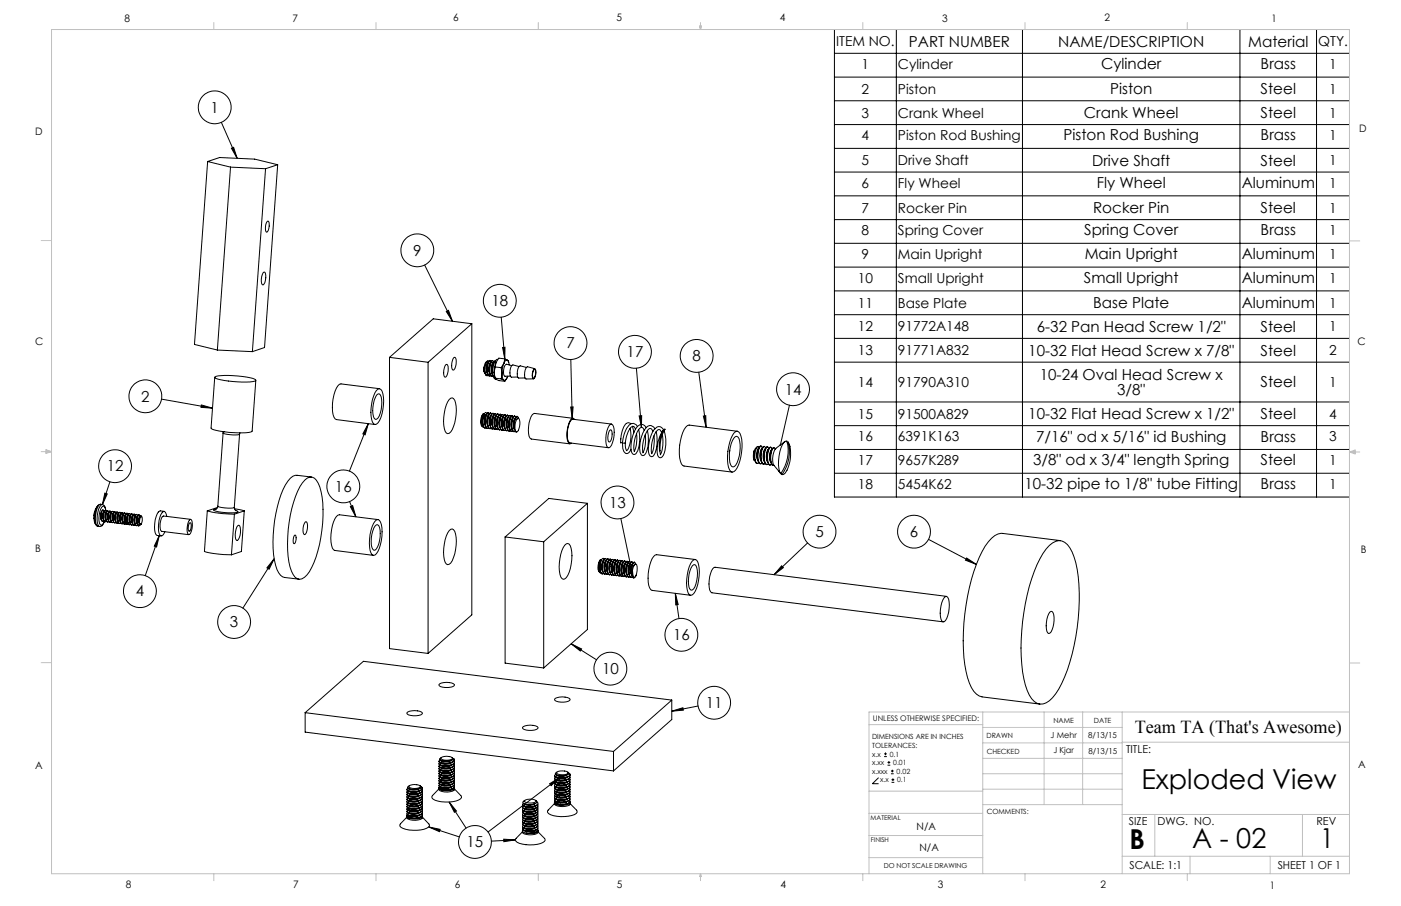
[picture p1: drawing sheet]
<svg xmlns="http://www.w3.org/2000/svg" width="432mm" height="279mm" viewBox="0 0 432 279" stroke-linecap="round" stroke-linejoin="round" font-family="sans-serif">
<defs><g id="words">
<g font-size="8.5">
<text x="351.8" y="243.4">Exploded View</text>
<text x="348.1" y="261.8">B</text>
<text x="367.4" y="261.6">A - 02</text>
<text x="406.9" y="261.6">1</text>
</g>
<text font-size="5.6" x="349.7" y="226.1">Team TA (That's Awesome)</text>
<g font-size="4.7">
<text x="280.1" y="14.4">PART NUMBER</text>
<text x="326.2" y="14.4">NAME/DESCRIPTION</text>
<text x="384.7" y="14.4">Material</text>
<text x="339.3" y="21.3">Cylinder</text>
<text x="388.5" y="21.3">Brass</text>
<text x="342.2" y="29.1">Piston</text>
<text x="388.5" y="29.1">Steel</text>
<text x="64.9" y="34.7">1</text>
<text x="334.1" y="36.4">Crank Wheel</text>
<text x="388.5" y="36.4">Steel</text>
<text x="327.8" y="43.3">Piston Rod Bushing</text>
<text x="388.5" y="43.3">Brass</text>
<text x="336.6" y="51.1">Drive Shaft</text>
<text x="388.5" y="51.1">Steel</text>
<text x="338" y="58">Fly Wheel</text>
<text x="382.7" y="58">Aluminum</text>
<text x="336.9" y="65.7">Rocker Pin</text>
<text x="388.5" y="65.7">Steel</text>
<text x="334.2" y="72.6">Spring Cover</text>
<text x="388.5" y="72.6">Brass</text>
<text x="127.3" y="78.8">9</text>
<text x="334.3" y="79.9">Main Upright</text>
<text x="382.7" y="79.9">Aluminum</text>
<text x="334.1" y="87.3">Small Upright</text>
<text x="382.7" y="87.3">Aluminum</text>
<text x="151.5" y="94.4">18</text>
<text x="336.9" y="95">Base Plate</text>
<text x="382.7" y="95">Aluminum</text>
<text x="174.6" y="107.4">7</text>
<text x="319.6" y="102.4">6-32 Pan Head Screw 1/2&quot;</text>
<text x="388.5" y="102.4">Steel</text>
<text x="193.1" y="110.1">17</text>
<text x="213.4" y="111.4">8</text>
<text x="316.9" y="109.7">10-32 Flat Head Screw x 7/8&quot;</text>
<text x="388.5" y="109.7">Steel</text>
<text x="320.5" y="117.2">10-24 Oval Head Screw x</text>
<text x="388.5" y="119.5">Steel</text>
<text x="43.5" y="123.9">2</text>
<text x="241.9" y="121.7">14</text>
<text x="344.3" y="121.8">3/8&quot;</text>
<text x="316.9" y="129.3">10-32 Flat Head Screw x 1/2&quot;</text>
<text x="388.5" y="129.3">Steel</text>
<text x="319.3" y="136.2">7/16&quot; od x 5/16&quot; id Bushing</text>
<text x="388.5" y="136.2">Brass</text>
<text x="318.4" y="143.5">3/8&quot; od x 3/4&quot; length Spring</text>
<text x="388.5" y="143.5">Steel</text>
<text x="32.9" y="145.4">12</text>
<text x="103.2" y="151.6">16</text>
<text x="315.7" y="150.8">10-32 pipe to 1/8&quot; tube Fitting</text>
<text x="388.5" y="150.8">Brass</text>
<text x="187.7" y="156.6">13</text>
<text x="251.3" y="165.6">5</text>
<text x="280.4" y="165.6">6</text>
<text x="41.8" y="183.9">4</text>
<text x="70.9" y="193.5">3</text>
<text x="207.4" y="197.4">16</text>
<text x="185.6" y="207.8">10</text>
<text x="217.5" y="218.4">11</text>
<text x="143.8" y="261.3">15</text>
</g>
<g font-size="4.2">
<text x="257.7" y="14.3">ITEM NO.</text>
<text x="406.3" y="14.3">QTY.</text>
<text x="265.6" y="21.2">1</text>
<text x="276.8" y="21.2">Cylinder</text>
<text x="409.7" y="21.2">1</text>
<text x="265.6" y="28.9">2</text>
<text x="276.8" y="28.9">Piston</text>
<text x="409.7" y="28.9">1</text>
<text x="265.6" y="36.3">3</text>
<text x="276.8" y="36.3">Crank Wheel</text>
<text x="409.7" y="36.3">1</text>
<text x="265.6" y="43.2">4</text>
<text x="276.8" y="43.2">Piston Rod Bushing</text>
<text x="409.7" y="43.2">1</text>
<text x="265.6" y="50.9">5</text>
<text x="276.8" y="50.9">Drive Shaft</text>
<text x="409.7" y="50.9">1</text>
<text x="265.6" y="57.9">6</text>
<text x="276.8" y="57.9">Fly Wheel</text>
<text x="409.7" y="57.8">1</text>
<text x="265.6" y="65.6">7</text>
<text x="276.8" y="65.6">Rocker Pin</text>
<text x="409.7" y="65.6">1</text>
<text x="265.6" y="72.5">8</text>
<text x="276.8" y="72.5">Spring Cover</text>
<text x="409.7" y="72.5">1</text>
<text x="265.6" y="79.8">9</text>
<text x="276.8" y="79.8">Main Upright</text>
<text x="409.7" y="79.8">1</text>
<text x="264.4" y="87.2">10</text>
<text x="276.8" y="87.2">Small Upright</text>
<text x="409.7" y="87.2">1</text>
<text x="264.4" y="94.9">11</text>
<text x="276.8" y="94.9">Base Plate</text>
<text x="409.7" y="94.9">1</text>
<text x="264.4" y="102.2">12</text>
<text x="276.8" y="102.2">91772A148</text>
<text x="409.7" y="102.2">1</text>
<text x="264.4" y="109.5">13</text>
<text x="276.8" y="109.5">91771A832</text>
<text x="409.7" y="109.5">2</text>
<text x="264.4" y="119.3">14</text>
<text x="276.8" y="119.3">91790A310</text>
<text x="409.7" y="119.3">1</text>
<text x="264.4" y="129.1">15</text>
<text x="276.8" y="129.1">91500A829</text>
<text x="409.7" y="129.1">4</text>
<text x="264.4" y="136.1">16</text>
<text x="276.8" y="136.1">6391K163</text>
<text x="409.7" y="136.1">3</text>
<text x="264.4" y="143.4">17</text>
<text x="276.8" y="143.4">9657K289</text>
<text x="409.7" y="143.4">1</text>
<text x="264.4" y="150.7">18</text>
<text x="276.8" y="150.7">5454K62</text>
<text x="409.7" y="150.7">1</text>
</g>
<g font-size="3.4">
<text x="347.1" y="232.3">TITLE:</text>
<text x="347.9" y="254.3">SIZE</text>
<text x="356.7" y="254.4">DWG. NO.</text>
<text x="405.7" y="254.5">REV</text>
<text x="348.1" y="267.9">SCALE: 1:1</text>
<text x="393.8" y="267.9">SHEET 1 OF 1</text>
</g>
<g font-size="3.2">
<text x="38.3" y="6.7">8</text>
<text x="90.2" y="6.7">7</text>
<text x="139.7" y="6.5">6</text>
<text x="190" y="6.5">5</text>
<text x="240.4" y="6.5">4</text>
<text x="290.4" y="6.7">3</text>
<text x="340.4" y="6.5">2</text>
<text x="391.9" y="6.7">1</text>
<text x="10.9" y="41.6">D</text>
<text x="418.9" y="40.7">D</text>
<text x="10.9" y="106.3">C</text>
<text x="418.4" y="106.4">C</text>
<text x="10.8" y="170.2">B</text>
<text x="419.4" y="170.6">B</text>
<text x="10.8" y="237.2">A</text>
<text x="418.6" y="236.8">A</text>
<text x="282.5" y="256">N/A</text>
<text x="283.4" y="262.4">N/A</text>
<text x="38.8" y="273.8">8</text>
<text x="90.4" y="273.8">7</text>
<text x="140.2" y="273.8">6</text>
<text x="190.1" y="273.9">5</text>
<text x="240.5" y="273.8">4</text>
<text x="289" y="273.9">3</text>
<text x="339.1" y="273.8">2</text>
<text x="391.4" y="274.1">1</text>
</g>
<g font-size="2.5">
<text x="323.8" y="227.6">J Mehr</text>
<text x="335.4" y="227.7">8/13/15</text>
<text x="324.6" y="232.3">J Kjar</text>
<text x="335.4" y="232.5">8/13/15</text>
</g>
<text font-size="2.4" x="269" y="222.4">UNLESS OTHERWISE SPECIFIED:</text>
<g font-size="2.2">
<text x="268.8" y="228">DIMENSIONS ARE IN INCHES</text>
<text x="304.1" y="227.7">DRAWN</text>
<text x="324.7" y="222.9">NAME</text>
<text x="337.2" y="222.9">DATE</text>
<text x="268.8" y="230.6">TOLERANCES:</text>
<text x="268.8" y="233.3">x.x</text>
<text x="274.2" y="233.3">0.1</text>
<text x="304.1" y="232.6">CHECKED</text>
<text x="268.8" y="235.9">x.xx</text>
<text x="268.8" y="238.6">x.xxx</text>
<text x="275.3" y="236">0.01</text>
<text x="276.4" y="238.6">0.02</text>
<text x="271.3" y="241.3">x.x</text>
<text x="276.5" y="241.3">0.1</text>
<text x="304.1" y="250.9">COMMENTS:</text>
</g>
<text font-size="2.1" x="272.4" y="267.8">DO NOT SCALE DRAWING</text>
<g font-size="2">
<text x="268.3" y="252.9">MATERIAL</text>
<text x="268.4" y="259.7">FINISH</text>
</g>
</g></defs>
<g fill="none" stroke="#000" stroke-width=".31">
<path d="M257.2 9.1h158.7v144.2h-158.7zM257.2 16.4h158.7M276.3 9.1v144.2M315.1 9.1v144.2M382.2 9.1v144.2M405.8 9.1v144.2M68.2 37.7l4.9 11.1M257.2 23.8h158.7M257.2 31.1h158.7M257.2 38.4h158.7M64 49.8l7 1.7M64 49.8l3.7-1.2 10.8 .5 7.1 1.7"/>
<path d="M64 49.8l-4.1 56.4 7.1 1.7M71 51.5l10.8 .5M71 51.5l-4 56.4M71.3 45.7l.7-.3 1.1 3.4zM81.8 52l-4 56.4M85.6 50.8l-3.8 1.2M85.6 50.8l-4.1 56.4-3.7 1.2M257.2 45.8h158.7M257.2 53.1h158.7M82.3 68.4l.2-.2a2.53 2.53 0 0 1 0 3.2l-.2 .2a2.57 2.57 0 0 1 0-3.2zM257.2 60.4h158.7M257.2 67.7h158.7"/>
<path d="M257.2 75h158.7M81.1 84.1l.3-.2a1.42 1.42 0 0 1 .5 1.8 2.83 2.83 0 0 1-.8 2.2 2.7 2.7 0 0 1-.2-3.3zM130.9 81.7l8.6 17.4M137.5 96.1l.7-.4 1.3 3.4zM145.4 99.8l-11.9-1.5-13.4 11.9M145.4 99.8l-13.5 11.9M145.4 99.8v89.8l-13.5 11.9M154.5 97.8l1.1 12.9M257.2 82.4h158.7M257.2 89.7h158.7M257.2 97h158.7M66.2 116.3l-1.1 15.7a6.3 6.3 0 0 0 4.2 1.2 20.1 20.1 0 0 0 8.4-.2l1.1-15.7"/>
<path d="M66.3 116.2a25.6 25.6 0 0 1 11.6 .5l.9 .5v.2a25.6 25.6 0 0 1-11.7-.5l-.6-.2zM67 107.9l10.8 .5M117 119.9l-11.9-1.5a2.67 2.67 0 0 0-1.8 2.2l-.8 3.7a7.6 7.6 0 0 0 .8 4.9l12.3 1.7M120.1 110.2l11.8 1.5M120.1 110.2v89.8l11.8 1.5M131.9 111.7v89.8M137.4 112.4h.3a3.3 3.3 0 0 1-.5 3.9 3.6 3.6 0 0 1 .2-3.9zM139.9 110.2h.3a3.3 3.3 0 0 1-.6 4 3.6 3.6 0 0 1 .3-4zM149.2 114.5l.4 .8M149.2 114.5l.1 .3M149.3 113.1l.1 1.8M149.3 113.1v1.3l.5 1.3"/>
<path d="M149.3 113.1l-.1 1.4M149.6 115.1l.4 .7 .6-.1M149.6 115.1l.4 .8M150.2 111.3a3.3 3.3 0 0 0-.7 3.9M150.6 111.6a3.1 3.1 0 0 0-.1 3.8M150.6 111.5a4.2 4.2 0 0 0-.4 3.7M150.6 111.4l-.3-.1-.2 .2-.5 1v2.6M151 111.2a4 4 0 0 0-.6 4.3l.4 .5M151.3 111.7a3.1 3.1 0 0 0-.1 3.8M151.4 111.5a4.3 4.3 0 0 0-.4 3.8M151.4 111.6l-.2-.4a3.8 3.8 0 0 0-.8 4.3l.5 .5 .3-.1M151.8 111.3a3.8 3.8 0 0 0-.8 4.1l.6 .6"/>
<path d="M151.9 112.1l-.4 1.3 .1 1.6M152.1 111.8a3.4 3.4 0 0 0-.4 3.6l-.1-.4M152.1 111.7l-.2 .3M152.3 114.9l.3 1.7M152.3 114.9l.3 1.8M152.5 111.3a4.4 4.4 0 0 0-.5 4.6l-.2 .2a1.93 1.93 0 0 1-.8-2.6l.6-2.1 .4-.1 .2 .4M152.6 113.2l-.3 1.7M152.6 111.3a4.3 4.3 0 0 0-.8 4.1M152.6 116.6l1.1 .8 1.9 .2M152.6 113.2l1.8 .2M152.6 116.6l1.8 .2M152.9 111.8l-.3 1.4"/>
<path d="M152.9 111.8l-.6 3.1M153.3 110.8a4.8 4.8 0 0 0-1.4 4.8l.5 1.1 .4 .2M154.4 113.4l.3 1.7M154.4 116.8l.9 .5M154.7 115.1a2.7 2.7 0 0 0 .6 2.2M154.7 115.1l-.3 1.7M154.9 107.2l.7-.1v3.6zM155.3 112.1l-.4 1-.2 2M155.3 112.1l-.9 1.3M155.3 117.3l.3 .3M155.6 110.7l-.3 1.4M155.6 110.7l-1.9-.2-.8 1.3"/>
<path d="M155.6 110.7l.8 .4M156.4 111.1a1.02 1.02 0 0 0-1.1 1M156.4 111.1l.3 .4 .3 1M156.4 116.3a.99 .99 0 0 1-1.1 1M156.4 116.3l-.8 1.3M156.4 111.1l.3 .3M156.5 116l-.1 .3M156.7 111.3l.1 .5M157.7 112.7l-1.6-.4a2.96 2.96 0 0 0-.5 3.7h1.7M159.9 113l-1.8-.5a3.1 3.1 0 0 0-.5 3.8h2M162.2 113.3l-1.9-.5a3.1 3.1 0 0 0-.4 3.8h1.9M164.6 113.8l.2-.1a2.59 2.59 0 0 1-.4 3.1 2.74 2.74 0 0 1 .2-3z"/>
<path d="M164.6 114l.2-.1a2.29 2.29 0 0 1-.4 2.8l-.3-1 .2-1zM164.8 113.7l-2.2-.6a3.1 3.1 0 0 0-.5 3.8l2.3-.1M175.9 110.9l.5 18.1M196.1 113.6l1.6 18.2M215.4 114.8l2.2 17M257.2 104.4h158.7M257.2 111.7h158.7M49.8 123.1l15.7 2.8M62.1 124.9l3.4 1-3.6-.3zM68.7 133.1l.1 .5M68.8 133.6a9.4 9.4 0 0 0 5 .3M68.8 133.6l-1.7 22.5"/>
<path d="M73.8 133.9l-1.6 22.6M73.9 133.5l-.1 .4M113.5 130.6l-5.8 14.7M113.5 130.6l-1 3.5-.7-.3zM116 120.4l1-.5a2.58 2.58 0 0 1 1.2 2.5v2.6a8.4 8.4 0 0 1-2.2 5.8l-.4 .1a2.58 2.58 0 0 1-1.2-2.6v-2.5a11.4 11.4 0 0 1 1.6-5.4zM116.1 121.8l.8-.3a5.7 5.7 0 0 1 .6 4.9 3.3 3.3 0 0 1-1.8 2.9 5.3 5.3 0 0 1-.6-4.9zM138.4 123.2l1-.5a2.58 2.58 0 0 1 1.2 2.6v2.5a8.8 8.8 0 0 1-2.2 5.8l-.4 .1a2.58 2.58 0 0 1-1.2-2.5v-2.5a11.4 11.4 0 0 1 1.6-5.5zM148.8 128.8a3.3 3.3 0 0 0 .6 3.2h.1M148.8 128.8h.1M148.9 128.8a4.3 4.3 0 0 0 .4 3.1h.6M148.9 127.6a3.4 3.4 0 0 0-.3 4M149.2 127.7a3.4 3.4 0 0 0-.3 3.5 4.8 4.8 0 0 1 .3-3.6l-.4 1.2"/>
<path d="M149.5 129.3v-.4a1.1 1.1 0 0 0-.4-1.4 4.3 4.3 0 0 0-.4 4.2h.4M149.6 128.9a3.4 3.4 0 0 0 .6 3.2M149.6 128.9h.1M149.7 128.9a4.2 4.2 0 0 0 .3 3.1h.6M150 127.7a4.6 4.6 0 0 0-.4 3.6l-.3-.8 .1-1.5a1.18 1.18 0 0 1 .6-1.2M150.1 127.7l-.4-.5-.3 .2-.5 1.4M150.2 132.1h.1M150.2 131l.2 .4M150.3 129a3.3 3.3 0 0 0 .6 3.2M150.3 129h.1M150.4 129a4.3 4.3 0 0 0 .4 3.1l.3 .1 .3-.2M150.5 127.3l-.4 .2-.5 1.4"/>
<path d="M150.7 127.8l-.5 1.4v1.7M150.7 127.9v-.1a3.6 3.6 0 0 0-.5 3.2M150.8 127.7l-.4-.4-.3 .2-.4 1.4M150.9 132.2h.1M151 131l.1 .4M151.1 129.1a3.3 3.3 0 0 0 .6 3.2M151.1 129.1h.1M151.2 129.1a4.3 4.3 0 0 0 .3 3.1h.6M151.2 127.4l-.4 .2-.5 1.4M151.4 127.8l-.4 1.4v1.8M151.4 128a2.8 2.8 0 0 0-.5 3.1M151.5 127.7l-.3-.3-.3 .2-.5 1.4"/>
<path d="M151.7 132.3h.1M151.8 129.2a3.2 3.2 0 0 0 .6 3.2h.1M151.8 129.2h.1M151.9 129.2a4.2 4.2 0 0 0 .4 3.1h.6M151.9 127.5l-.3 .2-.5 1.4M151.9 127.5h.1M152.2 128.1a1.18 1.18 0 0 0-.6 1.2l.1 1.9M152.2 127.9a4.5 4.5 0 0 0-.4 3.7M152.3 127.8l-.4-.3-.3 .2-.4 1.4M152.5 129.3a4.3 4.3 0 0 0 .4 3.1h.3M152.5 129.3h.1M152.6 129.3a4.3 4.3 0 0 0 .4 3.1l.4 .1 .2-.2"/>
<path d="M152.8 127.6l-.5 .2-.5 1.4M153 128a4.6 4.6 0 0 0-.4 3.7l-.3-1.6a2.17 2.17 0 0 1 .6-1.9M153 127.9l-.3-.3-.3 .2-.5 1.4M153.1 132.5h.1M153.2 131.4l.1 .4M153.3 129.4a3.1 3.1 0 0 0 .6 3.1M153.3 129.4h.1M153.4 129.4a4.3 4.3 0 0 0 .3 3.1l.6-.1M153.4 127.7l-.4 .2-.5 1.4M153.4 127.6l.1 .1M153.7 128.2a3.4 3.4 0 0 0-.4 3.6M153.7 128.1l-.5 1.4v1.8"/>
<path d="M153.7 128l-.3-.3-.3 .2-.5 1.4M153.9 132.6h.1M154.1 129.5a3.4 3.4 0 0 0 .6 3.1M154.1 129.5h.1M154.1 129.5a4.2 4.2 0 0 0 .4 3h.6M154.2 127.7l-.4 .3-.5 1.4M154.4 128.2l-.2 .4M154.4 128.3a1.18 1.18 0 0 0-.6 1.3v1.4l.3 .9-.3-1.6 .4-1.6M154.6 128.2l-.4-.5-.4 .3-.4 1.4M154.7 132.7h.1M154.8 129.6a3.3 3.3 0 0 0 .6 3.1M154.8 129.6h.1"/>
<path d="M154.9 129.6a4.3 4.3 0 0 0 .3 3l.4 .2 .2-.2M154.9 127.9l-.4 .2-.4 1.4M154.9 127.8h.1M154.9 128.7l-.3 1.7 .2 1.5M155.2 128.3l-.3 .4M155.2 128.4l-.3 .2-.3 1.1v1.8M155.2 128.2l-.3-.4-.3 .3-.5 1.4M155.4 132.8h.1M155.5 129.6a3.4 3.4 0 0 0 .6 3.2l.1 .1M155.5 129.6l.1 .1M155.6 129.7a4.1 4.1 0 0 0 .4 3h.6M155.6 128l-.3 .2-.5 1.4"/>
<path d="M155.6 127.9h.1M155.7 128.8l-.4 1.7 .2 1.6M155.9 128.4l-.2 .4M155.9 128.5l-.3 .2-.3 1.1 .1 1.8M156 128.4l-.4-.4-.2 .2-.5 1.4M156.3 129.8a3.3 3.3 0 0 0 .6 3.1M156.3 129.8h.1M156.4 129.8a4.3 4.3 0 0 0 .3 3h.6M156.5 128l-.5 .3-.5 1.3M156.7 128.5a4.5 4.5 0 0 0-.4 3.6M156.7 128.6l-.3 .2-.4 1.1 .1 1.8M156.7 128.4l-.3-.4-.3 .3-.5 1.4"/>
<path d="M156.9 133h.1M157 129.9a3.3 3.3 0 0 0 .6 3.1M157 129.9h.1M157.1 129.9a4.3 4.3 0 0 0 .3 3h.6M157.1 128.1a1.52 1.52 0 0 0-.8 1.7M157.1 128.1h.1M157.4 128.6l-.5 1.4 .1 1.8M157.4 128.7a3.3 3.3 0 0 0-.3 3.6l-.2-.5M157.5 128.5l-.4-.4-.3 .3-.4 1.4M157.6 133h.1M157.7 131.9l.1 .5M157.8 129.9a3.4 3.4 0 0 0 .6 3.2"/>
<path d="M157.8 129.9v.1M157.8 130a4.1 4.1 0 0 0 .4 3h.6M157.9 128.2l-.4 .2-.5 1.5M158.2 128.7l-.6 1.4 .1 1.8M158.2 128.8a3.4 3.4 0 0 0-.4 3.5M158.3 128.7l-.4-.5-.3 .3-.5 1.4M158.4 133.1h.1M158.5 130v2.4M158.5 130h.1M158.6 130a3.8 3.8 0 0 0 .5 3.2M158.6 128.3l-.4 .3-.4 1.3M158.6 128.3h.1"/>
<path d="M158.9 128.8a4.3 4.3 0 0 0-.4 3.6 3.3 3.3 0 0 1 .4-3.5M159 128.8l-.4-.5-.3 .3-.5 1.4M159.3 129.3a4.4 4.4 0 0 0-.2 3.9M159.3 128.4a1.52 1.52 0 0 0-.8 1.6M159.3 128.4h.1M159.6 129l-.3 .3M159.8 129l-.5-.6-.5 .8-.2 .8M159.8 129a3.5 3.5 0 0 1-.6 4.2h-.1M159.8 129l-.5 .3M175.9 125.5h.7l-.2 3.5zM176.6 129l-11.9-1.5a4.2 4.2 0 0 0-1.8 4.1 4.8 4.8 0 0 0 .8 3.8l11.9 1.5M177.1 129.4l-.4-.4a1.94 1.94 0 0 0-1.5 1.9l-.4 2.2a4.5 4.5 0 0 0 .7 3.7l.6-.1"/>
<path d="M188 132.6l.3-.1a3.2 3.2 0 0 1-.6 3.8 3.3 3.3 0 0 1 .3-3.7zM188.1 130.9l.4-.1a4.7 4.7 0 0 1 .6 4.6 3.4 3.4 0 0 1-1.4 2.7l-.3-.1a6.5 6.5 0 0 1 0-6zM188.5 130.8l-11.9-1.5a2.28 2.28 0 0 0-1.4 2.1l-.3 1.1a5.7 5.7 0 0 0 .6 4l12 1.6M191.8 136.5l.1 1.8 .4 .9 .5 .6a1.03 1.03 0 0 0 1.4-.6l.3-.7M191.9 136.4l.2 .3 .6-.2M194.2 132.1a8.3 8.3 0 0 1-1.1 6.9l-.3-.9-.1-1.6M194.4 130.7a1.03 1.03 0 0 0-1.6 .1 10.5 10.5 0 0 0-1.5 5.8l.5-.1M194.9 131.5l.4 2M195.9 132.4l-.5-.8-.4-.2a6.5 6.5 0 0 0-2.3 5.2M196.5 131.6a1.54 1.54 0 0 0-2.6-.5 9.4 9.4 0 0 0-2.1 5.4M197 128.3l.8-.1-.1 3.6zM198.5 132.7l-.7-.9a3.9 3.9 0 0 0-2 3.2 7.1 7.1 0 0 0-.3 4.3 11 11 0 0 0 .7-5.6"/>
<path d="M199.1 131.9a1.55 1.55 0 0 0-1.4-1 1.55 1.55 0 0 0-1.4 .9 10.8 10.8 0 0 0-1.6 7.7l.2 .4 .8 .2a4.9 4.9 0 0 0 1.5-4.2l-.3-3.4M201.2 133l-.5-.8h-.6a9.4 9.4 0 0 0-1.9 7.4h-.1a8.8 8.8 0 0 0 .8-5.5M201.9 132.3a1.6 1.6 0 0 0-2.2-.9 9.6 9.6 0 0 0-2.4 8.1l.4 .8 .4 .2 .5-.1a9 9 0 0 0 .9-7.6M203.4 139l.2 1.2M203.9 133.4l-.7-.9a3.3 3.3 0 0 0-2 3 10 10 0 0 0-.4 4.4 9.3 9.3 0 0 0 .8-5.5M204.1 134.1a10 10 0 0 1-.6 6.1M204.5 132.6a9 9 0 0 0-1.5 8.3l.3 .2a1.47 1.47 0 0 0 1.5-1.4 10 10 0 0 0-.5-7.4 1.39 1.39 0 0 0-1.8-.6 8.8 8.8 0 0 0-2.7 6.9 1.66 1.66 0 0 0 1.3 2.2 8.5 8.5 0 0 0 1.1-7.6M204.7 132.4h.2a10.5 10.5 0 0 0-1.5 6.6v.1a8.9 8.9 0 0 1 1.3-6.7zM216.8 128.3l.7-.1 .1 3.6zM224.9 138.9v.4M226.2 133.6l1-.6a2.56 2.56 0 0 1 1.4 2.4 15.2 15.2 0 0 1-1.9 9.6l-1 .6a2.45 2.45 0 0 1-1.4-2.5 15.4 15.4 0 0 1 1.9-9.5zM226.6 134.7l.4-.2a2.24 2.24 0 0 1 1.1 2.5l-.2 3.6a4.4 4.4 0 0 1-2 3.4 2.24 2.24 0 0 1-1.1-2.4 10 10 0 0 1 1.8-6.9z"/>
<path d="M227.3 133l-14.9-1.9a1.76 1.76 0 0 0-1.5 1.3 14.7 14.7 0 0 0-.9 10.7l.8 .6 14.9 1.9M232.5 139l-.2 1.4 .3 1.3-.4-1.2M232.5 139l-.1 2 .6 1.7M232.5 139l-.3 1.5M233.4 137.8a3.5 3.5 0 0 0-.8 4.2l-.4-1.5M233.9 138.2a3.6 3.6 0 0 0-.2 4h.2M234 137.9a4.6 4.6 0 0 0-.4 4.1M234 138.1l-.4-.4a4.7 4.7 0 0 0-.9 3.9M234.5 137.6a4.1 4.1 0 0 0-1 4.1l.3 .8 .6 .6M234.5 137.5h.1M234.7 138.6l.3-.6-.5-.4a5.3 5.3 0 0 0-.3 5.4l.7-.2M234.7 138.6a5 5 0 0 0-.1 3.6"/>
<path d="M234.9 138.3a3.7 3.7 0 0 0-.3 3.9M235.6 137.7h-.1a4 4 0 0 0-1 4.2l.2 .7 .6 .5M235.9 138.5a3.7 3.7 0 0 0-.3 3.8M236 138.2l-.3-.5h-.3a5.3 5.3 0 0 0-.2 5.4l.4 .1 .3-.3M236 138.2a4.8 4.8 0 0 0-.4 4.1M236.5 137.8a4 4 0 0 0-1 4.2l.2 .8 .6 .4M236.5 137.8h.1M236.9 138.6a3.7 3.7 0 0 0-.3 3.8M236.9 138.3l-.2-.4-.3-.1a5.3 5.3 0 0 0-.2 5.4l.7-.1M236.9 138.3l.1 .1M237 138.3a4.5 4.5 0 0 0-.6 3.6M237.6 137.9h-.1a4 4 0 0 0-1 4.2l.2 .8 .7 .5"/>
<path d="M237.7 139l.2-.5-.2-.5-.3-.1a5.3 5.3 0 0 0-.2 5.4l.4 .1 .2-.2M237.7 139l-.4 2 .3 1.6M237.8 138.7a3.7 3.7 0 0 0-.2 3.8M238.5 138l-.1 .1a4.5 4.5 0 0 0-.7 4.9l.6 .5M238.9 138.5l-.2-.4h-.3a5.3 5.3 0 0 0-.2 5.4h.3M241.6 136.5l.9-.5a12.1 12.1 0 0 1-1.9 10.1 11.2 11.2 0 0 1 1-9.6zM241.9 136.2l-2.8 2.1a5.7 5.7 0 0 0-.6 5.1l2.1 2.7M242.9 136.3a10.5 10.5 0 0 1-.9 9.6l-1 .5M242.9 136.3a12 12 0 0 1-1.9 10.1M242.9 136.3l-.3 .3M243.3 125l-2.8 12.2M257.2 124h158.7"/>
<path d="M257.2 131.3h158.7M257.2 138.6h158.7M28.9 159.9l.5 1.7M28.9 159.8v.1M30.1 156a5.6 5.6 0 0 0-1.2 3.9M30.4 155.7a6.2 6.2 0 0 0-.7 6.3M31 155.5a1.48 1.48 0 0 0-1.1 1.4l-.3 1a4.4 4.4 0 0 0 .6 4.4l.5 .1a4.4 4.4 0 0 1-.5-4.5 2.76 2.76 0 0 1 1.3-2.3 1.52 1.52 0 0 1 1.1 1.9M31 155.5l-.4 .1M31 155.5l.6 .1M31.3 157.7l-.3 1.6 .2 .9M31.3 157.7l-.2 1.2a1.75 1.75 0 0 0 .5 1.9l.3-.1M31.5 157.4l-.2 .3"/>
<path d="M31.5 157.4h.1M31.6 157.4l-.4 1.5a1.92 1.92 0 0 0 .5 1.9l.3-.1M31.8 157.3l.2 .4M31.8 157.3l-.3 .1M31.8 157.3l-.2 .1M32 157.8a2.32 2.32 0 0 0-.1 2.5 3 3 0 0 1 .2-2.7l-.3 1.4a1.75 1.75 0 0 0 .5 1.9l.3-.1M32.2 157.5h.1M32.3 152.1l.8 .2-1.5 3.3zM32.3 157.5l.2-.1 .3 .5M32.3 157.5l-.4 1.5a1.94 1.94 0 0 0 .5 1.9l.3-.1M32.6 157.4l-.5-1.3a1.59 1.59 0 0 0-1.3 1.7l-.2 .9a3.4 3.4 0 0 0 .6 3.3l.3-.1 .6-1.1M32.7 157.9a2.3 2.3 0 0 0-.1 2.4"/>
<path d="M32.9 157.7a2.81 2.81 0 0 0-.2 2.7M33.1 157.6l.3 .1 .1 .3M33.1 157.6l-.5 1.5a1.94 1.94 0 0 0 .6 1.9l.2-.1M33.1 157.6a2.95 2.95 0 0 0 0 3.4l.3-.1M33.5 158a2.24 2.24 0 0 0-.1 2.4M33.6 157.8l-.4 .9 .1 1.4M33.8 157.7l.2-.1 .3 .5M33.8 157.7l-.4 1.5a1.92 1.92 0 0 0 .5 1.9l.3-.1M33.8 157.7a3 3 0 0 0 0 3.4l.3-.1M33.9 148.6l-2.3 7M34.2 158.1a2.31 2.31 0 0 0-.1 2.4M34.4 157.9a2.81 2.81 0 0 0-.3 2.7"/>
<path d="M34.6 157.8l-.5 1.5a1.85 1.85 0 0 0 .5 1.9l.3-.1M34.6 157.8l.1-.1 .2 .3M34.6 157.8a3 3 0 0 0 0 3.4l.3-.1M34.9 158.4l-.2 1 .2 1.3M35 158v.2M35 158.2a2.3 2.3 0 0 0-.1 2.4M35.1 158l-.2 .4M35.3 157.8l.4 .1 .1 .4M35.3 157.8l-.4 1.6a1.85 1.85 0 0 0 .5 1.9l.3-.1M35.3 157.8a3 3 0 0 0 0 3.5l.3-.1M35.7 158.3a2.24 2.24 0 0 0-.1 2.4M35.8 158.1a2.81 2.81 0 0 0-.2 2.7"/>
<path d="M35.9 157.9l-.3 1.6a1.82 1.82 0 0 0 .5 1.9l.3-.1-.3 .1a3 3 0 0 1-.2-3.5zM36.1 157.9l.3 .1 .1 .4M36.4 158.4a2.27 2.27 0 0 0 0 2.4 2.97 2.97 0 0 1 .2-2.6l-.3 1.4a2.04 2.04 0 0 0 .5 1.9l.3-.1M36.7 158h.1M36.8 158l.2-.1 .3 .6a2.09 2.09 0 0 0-.2 2.4M36.8 158l-.4 1.6a1.75 1.75 0 0 0 .5 1.9l.2-.1M37.4 158.1h.1M37.5 158.1l.4 .1 .1 .4M37.5 158.1l-.4 1.6a1.83 1.83 0 0 0 .5 1.9l.3-.1M37.9 158.6a2.31 2.31 0 0 0-.1 2.4M38.1 158.4a2.81 2.81 0 0 0-.2 2.6M38.1 158.4l-.4 1.3a1.94 1.94 0 0 0 .6 1.9h.3"/>
<path d="M38.2 158.2h.1M38.3 158.2h.2l.2 .5M38.3 158.2l-.4 1.6a1.73 1.73 0 0 0 .5 1.8h.3M38.6 158.9l-.1 1.8-.3 .4M38.6 158.8l.2-.3-.3 1.3a2.04 2.04 0 0 0 .5 1.9l.3-.1M38.7 158.7a2.31 2.31 0 0 0-.1 2.4M38.9 158.3h.1M39 158.3l.4 .1 .1 .4M39 158.3l-.4 1.5a1.94 1.94 0 0 0 .5 1.9h.3M39.4 158.8a2.26 2.26 0 0 0-.1 2.4l-.1-.4M39.7 158.4h.1M39.8 158.4l.2-.1 .2 .6"/>
<path d="M39.8 158.4l-.5 1.5a2.04 2.04 0 0 0 .6 2l.2-.2M40.1 159l.2-.4-.3 1.4a1.94 1.94 0 0 0 .5 1.9h.3M40.1 159l-.2 1 .1 .9M40.1 158.9a2.48 2.48 0 0 0 0 2.4l-.2-.4M40.4 158.5h.1M40.5 158.5l-.4 1.6a1.92 1.92 0 0 0 .5 1.8h.3M40.5 158.5l.2-.1 .2 .3M40.9 158.7l.1 .3M40.9 159a2.42 2.42 0 0 0-.1 2.4M41.2 158.6h.1M41.2 158.6l.3-.1 .2 .5M41.2 158.6l-.4 1.5a1.94 1.94 0 0 0 .5 1.9h.3"/>
<path d="M41.8 158.8a2.93 2.93 0 0 0-.2 2.7 2.41 2.41 0 0 1 0-2.4M41.8 158.9l-.3 1.3a1.92 1.92 0 0 0 .5 1.9l.3-.1M41.9 158.7h.1M42 158.7l-.4 1.5a2.04 2.04 0 0 0 .5 1.9l.3-.1M42 158.7l.2-.1 .2 .3M42.3 159.3l.2-.4-.3 2.1 .4 1.2M42.3 159.3l-.2 1 .2 1.3M42.4 158.9v.2M42.4 159.1a2.42 2.42 0 0 0-.1 2.4M42.7 158.8h.1M42.7 158.8l-.4 1.5v1.1M42.7 158.8l.2-.1 .2 .3"/>
<path d="M43.1 159.3a2.25 2.25 0 0 0 .1 2.4l.4-.2M43.1 159l.1 .1M43.1 159.3l-.3 1.1 .1 .9 .4 .4M43.7 159.4l-.2-.3a1.94 1.94 0 0 0-.2 2.6M50.6 157.7l-1.2-.1a4.1 4.1 0 0 0-1.7 3.8 4.7 4.7 0 0 0 .7 3.7l1.3 .2M51.4 159.2a1.2 1.2 0 0 0-1.1-1.4 7.6 7.6 0 0 0-1.1 7.2l.4 .2a1.4 1.4 0 0 0 1.2-1.2M63.9 157.6a32.6 32.6 0 0 0 8.3 1M63.9 157.6l-.9 12.5a32 32 0 0 0 8.3 1M67 156.5l-3.1 1.1M67.1 156.1l-.4 .9-.9 .3a15.3 15.3 0 0 0 7.5 .6l.1-.1-.6-.3M67.1 156.1a8.6 8.6 0 0 0 5.1 .4M72.2 156.5l.5 1"/>
<path d="M72.2 158.6l-.9 12.5M72.3 156.9l3 .7M75.3 157.6l-3.1 1M75.3 157.6l-.9 12.5-3.1 1M94 148a2.29 2.29 0 0 1 2.4-.8 2.29 2.29 0 0 1 1.7 1.8 28.2 28.2 0 0 1 1.1 14.5 28.7 28.7 0 0 1-4.6 13.8 2.3 2.3 0 0 1-2.2 1.4 2.3 2.3 0 0 1-2-1.5 25.5 25.5 0 0 1-1.6-13.9 32.5 32.5 0 0 1 4.4-14.4zM96 147.1l-4.5-.5a3.1 3.1 0 0 0-2.7 1.7 33.2 33.2 0 0 0-4.6 16.7 23.3 23.3 0 0 0 1.7 11.7l.6 .7 1.2 .7 4.4 .5M107.7 154.7l2 4.7M108 156.2l.7-.3 1 3.5zM181 155.2l-11.8-1.5-13.5 11.9M181 155.2v38.9l-13.4 11.9M181 155.2l-13.4 11.9M191.3 159.9l3.9 18.3"/>
<path d="M232.7 141.6l.5 1.2 .4 .1 .3-.2M232.7 141.6l.2 1.1 .4 .1M233.3 142.9h.1M235.3 143.2h.1M236.3 143.3h.1M236.4 141.9l.2 .6M238.3 143.5h.1M240.7 145.9l.3 .5M257.2 145.9h158.7M29.8 162.1l.4 .2M32.2 160.8l-.8 1.3-.7 .2M32.8 160.7l-.1 .1"/>
<path d="M33.3 160.1l.1 .4M37.1 160.9a2.97 2.97 0 0 1 .2-2.6l-.3 1.4a1.92 1.92 0 0 0 .5 1.8h.3M38.5 160.7l.1 .4M39.2 160.8l-.3 .4M39.2 160.8v-1.3l.4-1-.4 1.4a1.92 1.92 0 0 0 .6 1.9l.2-.1M39.9 160.9l-.2 .4M40.7 161l.1 .4M40.7 161v-1.3l.4-1-.4 1.4a2.04 2.04 0 0 0 .5 1.9l.3-.1M42.3 161.4a.64 .64 0 0 0 .6 .6 .64 .64 0 0 0 .7-.5M42.3 161.4l.3 .8M43.3 161.8l-.7 .4M43.6 161.5l.3-1a.94 .94 0 0 0-.4-1.2l-.5 1v1l.3 .4"/>
<path d="M43.6 161.5l-.3 .2M49.1 165.2l-4.3 12.3M49.1 165.2l-.8 3.5-.7-.3zM58.4 160.4l.3-.2a1.63 1.63 0 0 1 .6 1.9l-.1 .9a1.77 1.77 0 0 1-1.1 1.9 4.3 4.3 0 0 1 .3-4.5zM58.4 161.3l.2-.1a2.3 2.3 0 0 1-.3 2.7l-.3-.8zM58.8 160.2l-8.5-1.1a4.3 4.3 0 0 0-.5 4.7l8.4 1.1M73.3 162.1l.3-.1a4.2 4.2 0 0 1-.5 4.7 3.1 3.1 0 0 1-.3-3.6zM84.5 172.3l-9.6 15.2M84.5 172.3l-1.6 3.2-.6-.4zM90.8 165.1l.1-.1a2.21 2.21 0 0 1-.2 2.7l-.4-.9zM94.1 161l.2-.1a3.5 3.5 0 0 1-.4 4 3.3 3.3 0 0 1 .2-3.9zM115.6 160.8l.9-.6a2.67 2.67 0 0 1 1.2 2.6 11.3 11.3 0 0 1-2.1 8.4l-.5 .1a2.58 2.58 0 0 1-1.2-2.6v-2.5a11.4 11.4 0 0 1 1.7-5.4z"/>
<path d="M115.6 162.2l.8-.4a5.3 5.3 0 0 1 .6 4.9 4.8 4.8 0 0 1-1.4 3h-.4a5.3 5.3 0 0 1-.6-4.9zM116.5 160.2l-11.9-1.5a2.63 2.63 0 0 0-1.8 2.2 11.1 11.1 0 0 0 0 8.6l12.3 1.8M138.4 163.7l1-.6a2.58 2.58 0 0 1 1.2 2.6v2.5a8.8 8.8 0 0 1-2.2 5.8l-.4 .1a2.58 2.58 0 0 1-1.2-2.5v-2.5a11.1 11.1 0 0 1 1.6-5.4zM155.7 165.6l11.9 1.5M155.7 165.6v38.9l11.9 1.5M167.6 167.1v38.9M174.1 168.1l.9-.5a2.58 2.58 0 0 1 1.2 2.6v2.5a8.4 8.4 0 0 1-2.1 5.8l-.5 .1a2.58 2.58 0 0 1-1.2-2.5v-2.5a11.4 11.4 0 0 1 1.7-5.5zM184.9 174.3a2.8 2.8 0 0 0 .7 2.7h.1M184.9 174.3h.1M185 174.3a2.69 2.69 0 0 0 .6 2.7l.4-.2M185.1 172.6a3.4 3.4 0 0 0-.3 3.9M185.2 172.7l-.5 1.6 .3 1.9-.1-.4"/>
<path d="M185.3 172.5a3.2 3.2 0 0 0-.5 4l.4 .2M185.4 172.5l-.2 .4M185.4 172.5l-.5 1.8M185.6 174.4a2.8 2.8 0 0 0 .7 2.7h.1M185.6 174.4h.1M185.7 174.4a2.69 2.69 0 0 0 .7 2.7l.4-.1M186.1 172.7a3.7 3.7 0 0 0-.4 3.6 4.5 4.5 0 0 1 .2-3.3M186.1 172.6l-.2 .4M186.2 172.6l-.3-.4a2.15 2.15 0 0 0-.9 2.1M186.4 176l.1 .4M186.4 174.5a2.94 2.94 0 0 0 .6 2.7h.1M186.4 174.5h.1"/>
<path d="M186.5 174.5a2.69 2.69 0 0 0 .6 2.7l.4-.1M186.5 172.3a2.24 2.24 0 0 0-.9 2.1M186.5 172.2h.2M186.7 173.1l-.4 1.4 .1 1.4M186.8 172.8a3.6 3.6 0 0 0-.3 3.6M186.9 172.7l-.2 .4M186.9 172.6l-.2-.3a2.14 2.14 0 0 0-1 2.1M187.1 174.6a2.68 2.68 0 0 0 .7 2.6M187.1 174.6h.1M187.2 174.6a2.69 2.69 0 0 0 .7 2.7l.3-.2M187.4 172.3h-.1a2.25 2.25 0 0 0-.9 2.2M187.6 172.8a4.9 4.9 0 0 0-.4 3.7 3.5 3.5 0 0 1 .4-3.6"/>
<path d="M187.7 172.7l-.3-.4a2.28 2.28 0 0 0-.9 2.2M187.8 177.2l.1 .1M187.9 174.7a2.58 2.58 0 0 0 .7 2.6M187.9 174.7h.1M188 174.7a2.69 2.69 0 0 0 .6 2.6l.4-.1M188 172.4a2.24 2.24 0 0 0-.9 2.2M188 172.4h.1M188.1 173.3a4.6 4.6 0 0 0-.1 3.3M188.3 172.9l-.2 .3M188.3 173a3.5 3.5 0 0 0-.3 3.6M188.5 172.9l-.3-.5a2.15 2.15 0 0 0-1 2.2M188.6 174.8a2.47 2.47 0 0 0 .7 2.6"/>
<path d="M188.6 174.8h.1M188.7 174.8a2.69 2.69 0 0 0 .6 2.6l.4-.1M188.9 172.5h-.1a2.15 2.15 0 0 0-.9 2.2M189.1 173a4.7 4.7 0 0 0-.4 3.7 3.5 3.5 0 0 1 .4-3.6M189.2 173.1l-.3-.6a2.14 2.14 0 0 0-.9 2.2M189.3 177.4h.1M189.4 174.9a2.58 2.58 0 0 0 .6 2.6l.1 .1M189.4 174.9h.1M189.4 174.9a2.58 2.58 0 0 0 .7 2.6l.4-.1M189.6 172.6h-.1a2.17 2.17 0 0 0-.9 2.2M189.8 173.1l-.2 .4M189.8 173.2a3.4 3.4 0 0 0-.3 3.6 4.3 4.3 0 0 1 .1-3.3"/>
<path d="M189.9 173.1l-.2-.5a2.28 2.28 0 0 0-1 2.2M190.1 175a2.47 2.47 0 0 0 .7 2.6h.1M190.1 175h.1M190.2 175a2.69 2.69 0 0 0 .6 2.6l.4-.1M190.3 172.7a2.15 2.15 0 0 0-.9 2.2M190.3 172.7h.1M190.4 173.6a4.3 4.3 0 0 0-.2 3.2M190.6 173.1l-.2 .4M190.6 173.3a3.5 3.5 0 0 0-.4 3.6M190.6 173.1l-.2-.4a2.15 2.15 0 0 0-1 2.2M190.8 176.5l.2 .5M190.9 175.1a2.47 2.47 0 0 0 .6 2.6"/>
<path d="M190.9 175.1h.1M190.9 175.1a2.94 2.94 0 0 0 .7 2.6l.3-.1M191.1 172.8h-.1a2.15 2.15 0 0 0-.9 2.2M191.3 173.2a4.4 4.4 0 0 0-.4 3.3M191.3 173.4a3.2 3.2 0 0 0-.1 3.7M191.4 173.2l-.3-.4a2.14 2.14 0 0 0-.9 2.2M191.5 177.7h.1M191.6 176.6l.1 .4M191.6 175.2a2.58 2.58 0 0 0 .7 2.6M191.6 175.2h.1M191.7 175.2a2.84 2.84 0 0 0 .6 2.6l.4-.1M191.8 172.9h-.1a2.37 2.37 0 0 0-.8 2.2"/>
<path d="M192.1 173.4a4.4 4.4 0 0 0-.5 3.2M192.1 173.5a3.4 3.4 0 0 0-.4 3.6M192.2 173.4l-.3-.5a2.28 2.28 0 0 0-1 2.2M192.3 175.3a2.47 2.47 0 0 0 .7 2.6M192.3 175.3h.1M192.4 175.3a2.94 2.94 0 0 0 .6 2.6l.4-.1M192.6 173h-.1a2.36 2.36 0 0 0-.9 2.2M192.8 173.4a4.7 4.7 0 0 0-.4 3.7 3.5 3.5 0 0 1 .4-3.5M192.9 173.6l-.3-.6a2.14 2.14 0 0 0-.9 2.2M193 177.9h.1M193.1 175.3a2.5 2.5 0 0 0 .6 2.7h.1M193.1 175.3v.1"/>
<path d="M193.1 175.4a2.94 2.94 0 0 0 .7 2.6l.4-.1M193.2 173.1a2.36 2.36 0 0 0-.9 2.2M193.2 173.1h.1M193.3 174l-.3 1.4 .1 1.4M193.5 173.5l-.2 .4M193.5 173.7a3.5 3.5 0 0 0-.3 3.5l-.1-.4M193.6 173.6l-.2-.5a2.14 2.14 0 0 0-1 2.2M193.8 175.4a2.58 2.58 0 0 0 .7 2.7h.1M193.8 175.4h.1M193.9 175.4a2.73 2.73 0 0 0 .6 2.7l.4-.1M194.1 174.8l.7-.2 .4 3.6zM194.1 173.2h-.1a2.36 2.36 0 0 0-.9 2.1"/>
<path d="M194.3 173.6a4.6 4.6 0 0 0-.4 3.7 3.4 3.4 0 0 1 .4-3.5M194.3 173.6l-.2-.4a2.28 2.28 0 0 0-1 2.2M194.6 175.5a2.83 2.83 0 0 0 .6 2.7l.3-.1 .6-.7M194.6 175.5h.1M194.7 175.5a2.4 2.4 0 0 0 .7 2.7M194.7 173.3a2.36 2.36 0 0 0-.9 2.1M194.7 173.2l.1 .1M194.8 174.1a4.8 4.8 0 0 0-.1 3.3M195 173.7l-.2 .4M195 173.8a3.2 3.2 0 0 0-.6 3.1M195.1 173.6l-.3-.3a2.06 2.06 0 0 0-.9 2.1M195.3 174.6a3.2 3.2 0 0 0 .1 3.6"/>
<path d="M195.4 173.4a2.36 2.36 0 0 0-.8 2.1M195.5 173.4h.1M195.8 174l-.5 .6M195.8 174l.4 .2 .2 .5-.3 2.7M195.9 174l-.3-.6a2.06 2.06 0 0 0-.9 2.1M196.1 177.4l-.7 .8M213.3 173.1l1-.6a2.58 2.58 0 0 1 1.2 2.6v2.5a8.4 8.4 0 0 1-2.2 5.9l-.4 .1a2.58 2.58 0 0 1-1.2-2.6v-2.5a11.4 11.4 0 0 1 1.6-5.4zM213.4 174.5l.8-.4a5.5 5.5 0 0 1 .5 4.9 4.1 4.1 0 0 1-1.3 3h-.4a5.6 5.6 0 0 1-.6-4.9zM214.3 172.5l-11.9-1.4a2.67 2.67 0 0 0-1.8 2.1l-.8 3.8a7.6 7.6 0 0 0 .8 4.9l.4 .2 11.9 1.5M240.9 174.5l.5 .5-2.8 2.2zM248.9 167.4l-10.3 9.8M286.2 166.3l14.7 7.8"/>
<path d="M297.9 172.1l3 2-3.3-1.3zM323.4 168.2a3.7 3.7 0 0 1 6.3 .7 32 32 0 0 1 2.9 16.4 63.1 63.1 0 0 1-6.2 27.1 9.3 9.3 0 0 1-4.9 4.7 3.9 3.9 0 0 1-4.3-2.8 36.6 36.6 0 0 1-2.5-17.1 62.3 62.3 0 0 1 5.8-24.9l1-1.6zM326.8 166.7l-17.8-2.2a4.8 4.8 0 0 0-4.4 2.6 43.8 43.8 0 0 0-6.9 19.5 51.9 51.9 0 0 0 1.1 24 6.1 6.1 0 0 0 3.9 4.3l17.8 2.2M176 198.5l3.2 1.6-.3 .7zM176 198.5l7.9 5M208.1 183l.9 3.4-.7 .1zM208.1 183l1.2 7.8M291 184.3l.8-.4a5.5 5.5 0 0 1 .6 4.9 4.5 4.5 0 0 1-1.4 2.9l-.4 .1a5.3 5.3 0 0 1-.6-4.9zM291.7 183.9l-71.3-9a2 2 0 0 0-1.4 1.9l-.4 2.2a4.7 4.7 0 0 0 .7 3.8l71.4 9M323.6 188.8l.4-.3a1.54 1.54 0 0 1 .9 1.9l-.1 2a3.7 3.7 0 0 1-1.6 3 4.6 4.6 0 0 1-.5-4.4zM94.1 219.8v6l95 11.9M94.1 219.8l95 11.9"/>
<path d="M125.6 219.6l2.2-.5a2.94 2.94 0 0 1 2.4 .8 3.4 3.4 0 0 1-3.7 .7l-1-.4-.1-.3zM135.5 210.9l2.2-.5a2.94 2.94 0 0 1 2.4 .8 3.4 3.4 0 0 1-3.7 .7l-1-.4-.1-.3zM171.1 215.4l2.2-.5a2.94 2.94 0 0 1 2.4 .8 3.3 3.3 0 0 1-3.7 .7l-1-.4zM207 219.3l3.5-1 .1 .7zM207 215.9l-95-12-17.9 15.9M207 215.9l-17.9 15.8M207 215.9v6l-17.9 15.8M215.1 217.7l-8.1 1.6M135.3 239.3l.2 .3 1.3 .3M135.3 238.6l.2 .3 1.3 .3M135.3 237.8l.2 .3 1.3 .3M135.3 237.1l.2 .2 1.3 .4"/>
<path d="M135.3 236.3l.2 .3 1.3 .3M135.3 235.6l.2 .3 1.3 .3M135.3 234.8l.2 .3 1.3 .3M135.7 238.2l.4 .2M135.7 238.9l.4 .2M135.7 239.7l.4 .2M135.7 234.4l-.4 .4 .2 .2 1.3 .3M135.7 235.9l-.4 .4 .2 .2 1.3 .4M135.7 236.6l-.4 .4 .2 .3 1.3 .3M135.7 238.1l-.4 .4 .2 .3 1.3 .3M135.7 238.9l-.4 .4 .2 .2 1.3 .3M135.7 235.1l-.4 .4 .2 .3 1.3 .3"/>
<path d="M135.7 237.3l-.4 .4 .2 .3 1.3 .3M135.7 239.6l-.4 .4 .2 .2 1.3 .4M135.8 235.2l1.2 .5 1.9-.3M135.8 235.9v.1a3.5 3.5 0 0 0 3.1 .1M135.8 236.7a3.5 3.5 0 0 0 3.1 .2M135.8 237.5a3.5 3.5 0 0 0 3.1 .1M135.8 238.2a3.3 3.3 0 0 0 3.1 .2M135.8 238.9l1.2 .5 1.9-.3M135.8 239.7a3.5 3.5 0 0 0 3.1 .2M136 233.6l-.5 .6a3.5 3.5 0 0 0 4.1-.2l-.2-.3M136 233.6l1.6-.4a2.01 2.01 0 0 1 1.9 .6 2.98 2.98 0 0 1-3.6 .1zM136.8 235.3v.1"/>
<path d="M136.8 236.1v.1M136.8 236.9h.1M136.8 237.6v.1M136.8 238.3v.1M136.8 239.1v.1M136.8 239.8v.1M139 234.5l-1.3 .3-1.8-.2M139.3 238.9h.1M139.3 238.2h.1M139.3 235.2h.1M139.3 238.9l-1.6 .4-1.6-.2M139.3 238.1l-1.6 .4-1.6-.1"/>
<path d="M139.3 237.4a4.7 4.7 0 0 1-3.6 .1M139.3 236.6a4.7 4.7 0 0 1-3.6 .1M139.3 239.6l-1.6 .4-1.6-.1M139.3 235.9a4.6 4.6 0 0 1-3.6 .1M139.3 235.1a4.4 4.4 0 0 1-3.6 .1M139.4 233.6l.1 .1M139.5 234.1a3.2 3.2 0 0 1-3.7 .4M139.6 233.9l.4 .5-.1 .3M139.7 233.9l.4 .5-.2 .3M139.9 234.1l.2 .3a2.34 2.34 0 0 1-2.3 1h-1M139.9 234.7a4.6 4.6 0 0 1-3.1 .6M139.9 234.8l.2 .3a2.78 2.78 0 0 1-3.3 1"/>
<path d="M139.9 235.5l.2 .3a2.34 2.34 0 0 1-2.3 1.1h-1M139.9 236.3l.2 .3a2.34 2.34 0 0 1-2.3 1h-1M139.9 237l.2 .3a2.34 2.34 0 0 1-2.3 1h-1M139.9 237.8l.2 .3a2.25 2.25 0 0 1-2.3 1h-1M139.9 238.5l.2 .3a2.78 2.78 0 0 1-3.3 1M139.9 239.3l.2 .3a2.34 2.34 0 0 1-2.3 1h-1M140.1 239.7a2.14 2.14 0 0 1-2.3 1h-1M140.1 238.9a2.29 2.29 0 0 1-2.3 1h-1M140.1 238.2a2.29 2.29 0 0 1-2.3 1h-1M140.1 237.5a2.29 2.29 0 0 1-2.3 .9h-1M140.1 236.7a2.29 2.29 0 0 1-2.3 1h-1M140.1 235.9a2.14 2.14 0 0 1-2.3 1h-1"/>
<path d="M140.1 235.2a2.29 2.29 0 0 1-2.3 1h-1M161.3 224.1l2.1-.5a2.94 2.94 0 0 1 2.4 .8 3.3 3.3 0 0 1-3.6 .7l-1.1-.4zM170.9 239.3l.2 .3 1.4 .3M171.3 238.9l-.4 .4 .2 .2 1.4 .3M171.4 239.6l-.5 .4 .2 .2 1.4 .4M171.5 239.7a3.4 3.4 0 0 0 3.1 .2M171.6 238.1l-.5 .6a3.5 3.5 0 0 0 4.2-.2l-.3-.4M171.6 238.1l1.6-.4a1.91 1.91 0 0 1 1.9 .6 2.98 2.98 0 0 1-3.6 0zM172.5 239.8l-22.1 16.8M172.5 239.8v.1M174.7 239l-1.3 .3-1.9-.3M175 239.6a4.6 4.6 0 0 1-3.7 .1"/>
<path d="M175.2 238.6a3.1 3.1 0 0 1-3.7 .3M175.3 238.4l.3 .5v.3M175.4 238.4l.1 .1M175.5 238.5l.2 .4a2.23 2.23 0 0 1-2.3 1h-.9M175.5 238.5l.2 .3-.1 .4M175.5 239.3l.2 .3a2.23 2.23 0 0 1-2.3 1h-.9M175.6 239.2a4.8 4.8 0 0 1-3.1 .6M175.7 239.7a2.16 2.16 0 0 1-2.3 1h-.9M189.1 231.7v6M270.8 239.8l-1.9 1.9h1.9M272.5 233.3h.8M272.5 232.5h.8"/>
<path d="M272.9 232.1v.8M273.5 236h.9M273.5 235.1h.9M274 234.7v.8M274.6 238.6h.8M274.6 237.8h.8M275 237.4v.8M125.4 251l.2 .3 1.3 .3M125.4 250.3l.2 .2 1.3 .4M125.4 249.5l.2 .3 1.3 .3M125.4 248.8l.2 .3 1.3 .3M125.4 248l.2 .3 1.3 .3"/>
<path d="M125.4 247.3l.2 .3 1.3 .3M125.4 246.5l.2 .3 1.3 .4M125.4 245.8l.2 .3 1.3 .3M125.4 245l.2 .3 1.3 .3M125.4 244.3l.2 .3 1.3 .3M125.4 243.6l1.5 .6M125.4 251.5v.7a3.9 3.9 0 0 0 4.8 0v-.5a3.9 3.9 0 0 1-4.8 .2M125.4 252l-2.2 2.4a1.76 1.76 0 0 0 1.9 1.4l2.3 .2a5.7 5.7 0 0 0 5-1.3l-.1-.4-2.1-2.3M125.4 251.9a4.4 4.4 0 0 0 3.9 .2M125.4 251.9l1.5 .5M125.8 244.7l1.3 .3 1.9-.2M125.8 246.2l1.3 .3 1.9-.3"/>
<path d="M125.8 247.6l.4 .2M125.8 248.4l.4 .2M125.8 249.2l.4 .1M125.8 249.9l.4 .2M125.8 243.1l-.4 .4 .2 .2 1.3 .4M125.8 244.6l-.4 .4 .2 .2 1.3 .4M125.8 245.3l-.4 .4 .2 .3 1.3 .3M125.8 246.8l-.4 .4 .2 .3 1.3 .3M125.8 247.6l-.4 .4 .2 .2 1.3 .3M125.8 249.1l-.4 .3 .2 .3 1.3 .3M125.8 250.5l-.4 .5 .2 .2 1.3 .3M125.9 243.8l-.5 .4 .2 .3 1.3 .3"/>
<path d="M125.9 246.1l-.5 .4 .2 .2 1.3 .4M125.9 248.3l-.5 .4 .2 .3 1.3 .3M125.9 243.9l1.2 .5 1.9-.3M125.9 244.7a3.4 3.4 0 0 0 3.1 .1M125.9 245.4a3.5 3.5 0 0 0 3.1 .2M125.9 246.2a3.5 3.5 0 0 0 3.1 .1M125.9 246.9a3.5 3.5 0 0 0 3.1 .2M125.9 247.6l1.2 .5 1.9-.3M125.9 248.4a3.4 3.4 0 0 0 3.1 .2M125.9 249.2a3.5 3.5 0 0 0 3.1 .1M125.9 249.9a3.5 3.5 0 0 0 3.1 .2M125.9 250.6a3.3 3.3 0 0 0 3.1 .2"/>
<path d="M126.1 242.4l-.5 .5a3.5 3.5 0 0 0 4.1-.2l-.2-.3M126.1 242.4l1.6-.5a2.01 2.01 0 0 1 1.9 .6 2.98 2.98 0 0 1-3.6 .1zM126.2 249.6l-.8 .6 .2 .3 1.3 .3M126.9 244.1v.1M126.9 244.8v.1M126.9 245.6h.1M126.9 246.3v.1M126.9 247.1v.1M126.9 247.8v.1M126.9 248.5v.1M126.9 249.3v.1M126.9 250v.1"/>
<path d="M126.9 250.8v.1M126.9 251.5v.1M126.9 252.3v.1M129 251.6l-2.3 .3-.9-.2-.2-.3-.2 .3 .8 .5 .7 .1M129.2 243.2l-1.4 .3-1.8-.2M129.4 249.1h.1M129.4 246.9h.1M129.4 247.6l-1.6 .4-1.5-.2M129.4 246.8a4.3 4.3 0 0 1-3.6 .1M129.4 246.1l-.4 .2M129.4 245.4a4.7 4.7 0 0 1-3.6 0M129.5 249.8l-1.7 .4-1.5-.1"/>
<path d="M129.5 249.1l-1.7 .4-1.5-.2M129.5 248.3l-1.7 .4-1.5-.1M129.5 244.6l-.5 .2M129.5 243.8a4.4 4.4 0 0 1-3.7 .1M129.5 251.3a4.6 4.6 0 0 1-3.7 .1M129.5 250.6a4.6 4.6 0 0 1-3.7 .1M129.5 252.1h-.1M129.5 242.4h.1M129.6 242.8a3.2 3.2 0 0 1-3.7 .4M129.8 242.6l.3 .5-.1 .3M129.9 242.6l.3 .5-.2 .3M130 242.8l.2 .3a2.34 2.34 0 0 1-2.3 1.1h-1"/>
<path d="M130 243.4a4.6 4.6 0 0 1-3.1 .7M130 243.5l.2 .3a2.25 2.25 0 0 1-2.3 1h-1M130 244.3l.2 .2a2.34 2.34 0 0 1-2.3 1.1h-1M130 245l.2 .3a2.34 2.34 0 0 1-2.3 1h-1M130 245.7l.2 .3a2.34 2.34 0 0 1-2.3 1.1h-1M130 246.5l.2 .3a2.42 2.42 0 0 1-2.3 1h-1M130 247.3l.2 .2a2.78 2.78 0 0 1-3.3 1M130 248l.2 .3a2.34 2.34 0 0 1-2.3 1h-1M130 248.7l.2 .3a2.34 2.34 0 0 1-2.3 1h-1M130 249.5l.2 .3a2.34 2.34 0 0 1-2.3 1h-1M130 250.2l.2 .3a2.25 2.25 0 0 1-2.3 1h-1M130 251l.2 .3a2.78 2.78 0 0 1-3.3 1"/>
<path d="M130.2 251.4a2.29 2.29 0 0 1-2.3 1h-1M130.2 250.6a2.29 2.29 0 0 1-2.3 1h-1M130.2 249.9a2.29 2.29 0 0 1-2.3 1h-1M130.2 249.2a2.29 2.29 0 0 1-2.3 1l-1-.1M130.2 248.4a2.14 2.14 0 0 1-2.3 1h-1M130.2 247.6a2.29 2.29 0 0 1-2.3 1h-1M130.2 246.9a2.29 2.29 0 0 1-2.3 1h-1M130.2 246.2a2.29 2.29 0 0 1-2.3 1h-1M130.2 245.4a2.29 2.29 0 0 1-2.3 1h-1M130.2 244.7a2.29 2.29 0 0 1-2.3 .9h-1M130.2 243.9a2.29 2.29 0 0 1-2.3 1h-1M132.2 255l3.4 .8-.2 .7z"/>
<path d="M132.2 255l9.4 3.1M135.3 242.3l.2 .3 1.3 .3M135.3 241.6l1.5 .6M135.3 240.8l.2 .3 1.3 .3M135.3 240.1l.2 .2 1.3 .4M135.3 242.8v.7a3.9 3.9 0 0 0 4.8 0v-.5a3.9 3.9 0 0 1-4.8 .2M135.3 243.3l-2.2 2.4a1.76 1.76 0 0 0 1.9 1.4l2.2 .2a5.7 5.7 0 0 0 5-1.3v-.4l-2.1-2.3M135.3 243.2a5 5 0 0 0 4.1 .1M135.3 243.2l1.5 .5M135.7 240.5l.4 .1M135.7 241.2l.4 .2M135.7 242.7l1.3 .3 2-.3"/>
<path d="M135.7 240.3l-.4 .4 .2 .3 1.3 .3M135.7 241.8l-.4 .5 .2 .2 1.3 .3M135.8 240.5a3.5 3.5 0 0 0 3.1 .1M135.8 241.2a3.5 3.5 0 0 0 3.1 .2M135.8 241.9l1.2 .5 1.9-.3M136 242.9l1.2 .2M136.1 240.9l-.8 .6 .2 .3 1.3 .3M136.8 240.6v.1M136.8 241.3v.1M136.8 242.1v.1M136.8 242.8v.1M136.8 243.6v.1"/>
<path d="M137.2 243.1h-1.2l-.6-.4-.1 .3 .2 .2 1.3 .4M138.4 247.3l2.3 2.8-.6 .4zM138.4 247.3l5.3 8.1M139 242.9l-1.8 .2M139.3 241.1l-1.6 .4-1.6-.1M139.4 242.6l-.4 .2M139.4 241.9a4.6 4.6 0 0 1-3.7 .1M139.4 240.5l-1.7 .3-1.6-.2M139.9 240l.2 .3a2.34 2.34 0 0 1-2.3 1h-1M139.9 240.8l.2 .3a2.34 2.34 0 0 1-2.3 1h-1M139.9 241.5l.2 .3a2.25 2.25 0 0 1-2.3 1h-1M139.9 242.3l.2 .3a2.34 2.34 0 0 1-2.3 1h-1"/>
<path d="M140.1 242.7a2.29 2.29 0 0 1-2.3 1h-1M140.1 241.9a2.29 2.29 0 0 1-2.3 1h-1M140.1 241.2a2.29 2.29 0 0 1-2.3 1h-1M140.1 240.5a2.29 2.29 0 0 1-2.3 .9h-1M155.3 258.8l3.5 .2-3.5 .6zM158.8 259l-7.4 .4M161 256.3v.3a4 4 0 0 0 4.8 0v-.3M161 256.5l-2.2 2.5a2.25 2.25 0 0 0 2.2 1.3l2.3 .3a5.2 5.2 0 0 0 4.7-1.5l-.1-.4-2.1-2.2M161.1 247.9l-.1 .3a4.6 4.6 0 0 0 4.7-.2M161.1 248.7l-.1 .3a4.6 4.6 0 0 0 4.7-.2M161.1 249.4l-.1 .3a4.4 4.4 0 0 0 4.7-.2M161.1 250.2l-.1 .2a4.4 4.4 0 0 0 4.7-.1"/>
<path d="M161.1 250.9l-.1 .3a4.5 4.5 0 0 0 4.7-.2M161.1 251.7l-.1 .3a4.6 4.6 0 0 0 4.7-.2M161.1 252.4l-.1 .3a4.6 4.6 0 0 0 4.7-.2M161.1 253.2l-.1 .2a4.4 4.4 0 0 0 4.7-.1M161.1 253.9l-.1 .3a4.4 4.4 0 0 0 4.7-.2M161.1 254.7l-.1 .2a4.5 4.5 0 0 0 4.7-.1M161.1 255.4l-.1 .3a4.6 4.6 0 0 0 4.7-.2M161.2 255.9l-.1 .6 1.1 .4M161.4 252.3a4.5 4.5 0 0 0 3.7 0 3.3 3.3 0 0 1-3.5 0M161.4 251.6a4.4 4.4 0 0 0 3.7-.1 3.4 3.4 0 0 1-3.5 .1M161.4 253.1l1.5 .3 1.8-.2M161.4 253.9l1.5 .3 1.8-.3"/>
<path d="M161.4 254.6l.5 .2M161.4 256.1l.5 .2M161.5 250.9a4.3 4.3 0 0 0 3.6-.1 3.4 3.4 0 0 1-3.5 .1M161.6 250.1a3.3 3.3 0 0 0 3.5-.1 4.5 4.5 0 0 1-3.6 .1M161.6 249.3a3.3 3.3 0 0 0 3.5 0 4.5 4.5 0 0 1-3.6 .1M161.6 253.1l.2 .2 1.1 .2 1.8-.2M161.6 254.6l1.3 .4 1.8-.3M161.6 255.3v.1a3.4 3.4 0 0 0 3.1 .1M161.7 246.9l.9-.4h1.4l1.2 .5a3 3 0 0 1-3.6 .1zM161.7 256.2l1.3 .2 1.5-.1M161.7 246.8v.1M161.9 251.3l-.5 .2"/>
<path d="M164.9 247.9a4.5 4.5 0 0 1-3.3 0l1.3 .4 1.8-.3M165 248.6l.1-.1a3.3 3.3 0 0 1-3.5 .1M165.1 256l-.4 .2M165.1 255.3a4.7 4.7 0 0 1-3.7 0M165.1 254.5l-1.5 .4-1.7-.2M165.1 253.8a3.5 3.5 0 0 1-3.5 0M165.1 253l-.4 .2M165.1 248.5a4.5 4.5 0 0 1-3.6 .1M165.1 246.8l.4 .6a4.2 4.2 0 0 1-4.3 .3l-.1-.3 .6-.5M165.3 255.9a3.3 3.3 0 0 1-3.1 1M165.5 247.3l.3 .4-.1 .3M165.7 248.2v.6"/>
<path d="M165.7 248.9v.6M165.7 249.7v.6M165.7 250.4v.6M165.7 251.2v.6M165.7 251.9v.6M165.7 252.7v.6M165.7 253.4v.6M165.7 254.2v.6M165.7 254.9v.6M165.7 255.7v.6M165.7 255.5a4.3 4.3 0 0 1-4.7 .3v-.1M165.7 254.8a4.1 4.1 0 0 1-4.7 .2"/>
<path d="M165.7 254a4.3 4.3 0 0 1-4.7 .3v-.1M165.7 253.3a4.3 4.3 0 0 1-4.7 .2M165.7 252.5a4.3 4.3 0 0 1-4.7 .3v-.1M165.7 251.8a4.4 4.4 0 0 1-4.7 .2M165.7 251a4.4 4.4 0 0 1-4.7 .3v-.1M165.7 250.3a4.3 4.3 0 0 1-4.7 .2M165.7 249.5a4.3 4.3 0 0 1-4.7 .3v-.1M165.7 248.8a4.3 4.3 0 0 1-4.7 .2M165.7 248a4.4 4.4 0 0 1-4.7 .3v-.1M165.7 256.3a4.5 4.5 0 0 1-3.5 .6M165.7 254.8h.1M165.8 256.1l-.3 .6-1.5 .3 1.3-.3 .4-.4"/>
<path d="M169.4 241.7l3.1-1.9-2.6 2.5zM170.9 247.3v.6a4 4 0 0 0 4.8 0v-.4a4.4 4.4 0 0 1-4.8 .2M170.9 247.8l-2.2 2.4a1.82 1.82 0 0 0 1.9 1.4l3.5 .2a5.1 5.1 0 0 0 3.8-1.3l-.2-.7-2-2M170.9 246.8l.2 .3 1.4 .3M170.9 246.1l.2 .2 1.4 .4M170.9 245.3l.2 .3 1.4 .3M170.9 244.5l.2 .3 1.4 .4M170.9 243.8l.2 .3 1.4 .3M170.9 243.1l.2 .2 1.4 .4M170.9 242.3l.2 .3 1.4 .3M170.9 241.6l.2 .2 1.4 .4M170.9 240.8l.2 .3 1.4 .3"/>
<path d="M170.9 240.1l.2 .2 1.4 .4M170.9 247.7a5.2 5.2 0 0 0 4.1 .1M170.9 247.7l1.6 .4M171.3 242.7a5 5 0 0 0 3.7 0M171.3 240.5l.4 .1M171.3 241.2l1.3 .3 2-.2M171.3 243.5l.4 .1M171.3 245.7l1.3 .3 2-.3M171.3 246.5l.5 .1M171.3 240.3l-.4 .4 .2 .3 1.4 .3M171.3 241.1l-.4 .4 .2 .3 1.4 .3M171.3 242.6l-.4 .4 .2 .2 1.4 .4"/>
<path d="M171.3 243.3l-.4 .4 .2 .3 1.4 .3M171.3 244.8l-.4 .5 .2 .2 1.4 .3M171.3 245.6l-.4 .4 .2 .2 1.4 .4M171.4 241.8l-.5 .5 .2 .2 1.4 .3M171.4 244.1l-.5 .4 .2 .3 1.4 .3M171.4 246.3l-.5 .4 .2 .3 1.4 .3M171.5 240.5a3.4 3.4 0 0 0 3.1 .1M171.5 241.2a3.4 3.4 0 0 0 3.1 .2M171.5 241.9l1.1 .5 2-.3M171.5 242.7l1.1 .4 2-.2M171.5 243.5a3.4 3.4 0 0 0 3.1 .1M171.5 244.2a3.4 3.4 0 0 0 3.1 .2"/>
<path d="M171.5 244.9a3.5 3.5 0 0 0 3.1 .2M171.5 245.7l1.1 .4 2-.2M171.5 246.4v.1a3.4 3.4 0 0 0 3.1 .1M171.7 245.4l-.4 .2M172.5 240.6v.1M172.5 241.3v.1M172.5 242.1v.1M172.5 242.8v.1M172.5 243.6v.1M172.5 244.3v.1M172.5 245.1v.1M172.5 245.8v.1"/>
<path d="M172.5 246.6v.1M172.5 247.3v.1M172.5 248.1h.1M174.6 247.4l-2.4 .2-.9-.1-.2-.3-.2 .3 .2 .2 1.4 .4M174.9 244.9h.1M174.9 241.9a4.3 4.3 0 0 1-3.6 0M175 244.9a4.4 4.4 0 0 1-3.7 0M175 244.1a4.8 4.8 0 0 1-3.7 .1M175 243.4l-1.6 .4-1.6-.2M175 241.1l-.4 .2M175 240.4l-1.6 .4-1.6-.2M175 247.1a4.6 4.6 0 0 1-3.7 .1"/>
<path d="M175 246.3l-1.6 .5-1.6-.2M175 245.6l-.4 .2M175.5 240l.2 .3a2.23 2.23 0 0 1-2.3 1h-.9M175.5 240.8l.2 .3a2.23 2.23 0 0 1-2.3 1h-.9M175.5 241.5l.2 .3a2.16 2.16 0 0 1-2.3 1h-.9M175.5 242.3l.2 .3a2.23 2.23 0 0 1-2.3 1h-.9M175.5 243l.2 .3a2.23 2.23 0 0 1-2.3 1h-.9M175.5 243.8l.2 .3a2.23 2.23 0 0 1-2.3 1h-.9M175.5 244.5l.2 .3a2.23 2.23 0 0 1-2.3 1h-.9M175.5 245.3l.2 .3a2.23 2.23 0 0 1-2.3 1h-.9M175.5 246l.2 .3a2.23 2.23 0 0 1-2.3 1h-.9M175.5 246.8l.2 .3a2.23 2.23 0 0 1-2.3 1h-.9"/>
<path d="M175.7 247.2a2.31 2.31 0 0 1-2.3 1l-.9-.1M175.7 246.4a2.16 2.16 0 0 1-2.3 1h-.9M175.7 245.7a2.31 2.31 0 0 1-2.3 1h-.9M175.7 244.9a2.31 2.31 0 0 1-2.3 1h-.9M175.7 244.2a2.31 2.31 0 0 1-2.3 1h-.9M175.7 243.5a2.31 2.31 0 0 1-2.3 .9h-.9M175.7 242.7a2.31 2.31 0 0 1-2.3 1h-.9M175.7 241.9a2.31 2.31 0 0 1-2.3 1h-.9M175.7 241.2a2.31 2.31 0 0 1-2.3 1h-.9M175.7 240.5a2.31 2.31 0 0 1-2.3 .9h-.9M274.8 241.3h.8M274.8 240.5h.8"/>
<path d="M275.2 240v.8"/>
<circle cx="66.2" cy="33.1" r="5.1"/>
<circle cx="128.6" cy="77.2" r="5.1"/>
<circle cx="154.1" cy="92.8" r="5.1"/>
<circle cx="175.8" cy="105.8" r="5.1"/>
<circle cx="195.7" cy="108.5" r="5.1"/>
<circle cx="214.7" cy="109.8" r="5.1"/>
<circle cx="44.8" cy="122.2" r="5.1"/>
<circle cx="244.4" cy="120" r="5.1"/>
<circle cx="35.5" cy="143.8" r="5.1"/>
<circle cx="105.8" cy="150" r="5.1"/>
<circle cx="190.3" cy="154.9" r="5.1"/>
<circle cx="252.6" cy="164" r="5.1"/>
<circle cx="281.7" cy="164" r="5"/>
<circle cx="43.1" cy="182.3" r="5.1"/>
<circle cx="72.1" cy="191.8" r="5.1"/>
<circle cx="210" cy="195.8" r="5.1"/>
<circle cx="188.1" cy="206.2" r="5.1"/>
<circle cx="220.1" cy="216.7" r="5.1"/>
<circle cx="146.4" cy="259.6" r="5.1"/>
</g>
<g fill="none" stroke="#c0c0c0" stroke-width=".31">
<path d="M15.9 9.1h400v260.4h-400zM65.9 6.9v2.2M115.9 6.9v2.2M165.9 6.9v2.2M215.6 8h.6l-.3 1.1zM215.7 8l.2 1.1M215.9 6.9v2.2M216 8l-.1 1.1M265.9 6.9v2.2M315.9 6.9v2.2M365.9 6.9v2.2M12.7 74.2h3.2"/>
<path d="M415.9 74.3h3.2M12.7 139.3h3.2M14.2 139.1l1.7 .2M14.2 138.7l1.7 .6-1.7 .5zM15.9 139.3l-1.7 .3M415.9 139.4h3.2M415.9 139.4l1.8-.6v1.2zM415.9 139.4l1.8 .3M417.7 139.2l-1.8 .2M12.7 204.4h3.2M302.9 219.6v49.9M321.8 219.6v28.5"/>
<path d="M333.7 219.6v28.5M345.9 219.6v49.9M415.9 204.5h3.2M415.9 219.6h-148.1v49.9M267.8 223.5h35.1M302.9 233.9h43M302.9 229.1h43M302.9 224.3h43M302.9 238.6h43M345.9 228.9h70M267.8 257.7h35.1M267.8 250.8h35.1"/>
<path d="M267.8 244h35.1M302.9 248.1h43M302.9 243.4h43M345.9 251.2h70M355.9 251.2v12.9M401.4 251.2v12.9M65.9 269.5v2.1M115.9 269.5v2.1M165.9 269.5v2.1M215.9 269.5v2.1M215.9 269.5l.3 .8h-.6zM265.9 269.5v2.1"/>
<path d="M267.8 264.5h35.1M315.9 269.5v2.1M345.9 264.1h70M365.9 269.5v2.1M366.8 264.1v5.4M391.5 264.1v5.4"/>
</g>
<path d="M71.3 45.7l.7-.3 1.1 3.4zM137.5 96.1l.7-.4 1.3 3.4zM154.9 107.2l.7-.1v3.6zM175.9 125.5h.7l-.2 3.5zM197 128.3l.8-.1-.1 3.6zM240.3 137v.4l.2-.2v.3l.2-.1v-.3zM240.9 174.5l.5 .5-2.8 2.2zM297.9 172.1l3 2-3.3-1.3zM194.1 174.8l.7-.2 .4 3.6zM207 219.3l3.5-1 .1 .7zM176 198.5l3.2 1.6-.3 .7zM138.4 247.3l2.3 2.8-.6 .4zM132.2 255l3.4 .8-.2 .7zM155.3 258.8l3.5 .2-3.5 .6zM169.4 241.7l3.1-1.9-2.6 2.5zM84.5 172.3l-1.6 3.2-.6-.4zM108 156.2l.7-.3 1 3.5zM113.5 130.6l-1 3.5-.7-.3zM62.1 124.9l3.4 1-3.6-.3zM49.1 165.2l-.8 3.5-.7-.3zM32.3 152.1l.8 .2-1.5 3.3zM216.8 128.3l.7-.1 .1 3.6zM208.1 183l.9 3.4-.7 .1z" fill="#000"/>
<use href="#words"/>
</svg>
